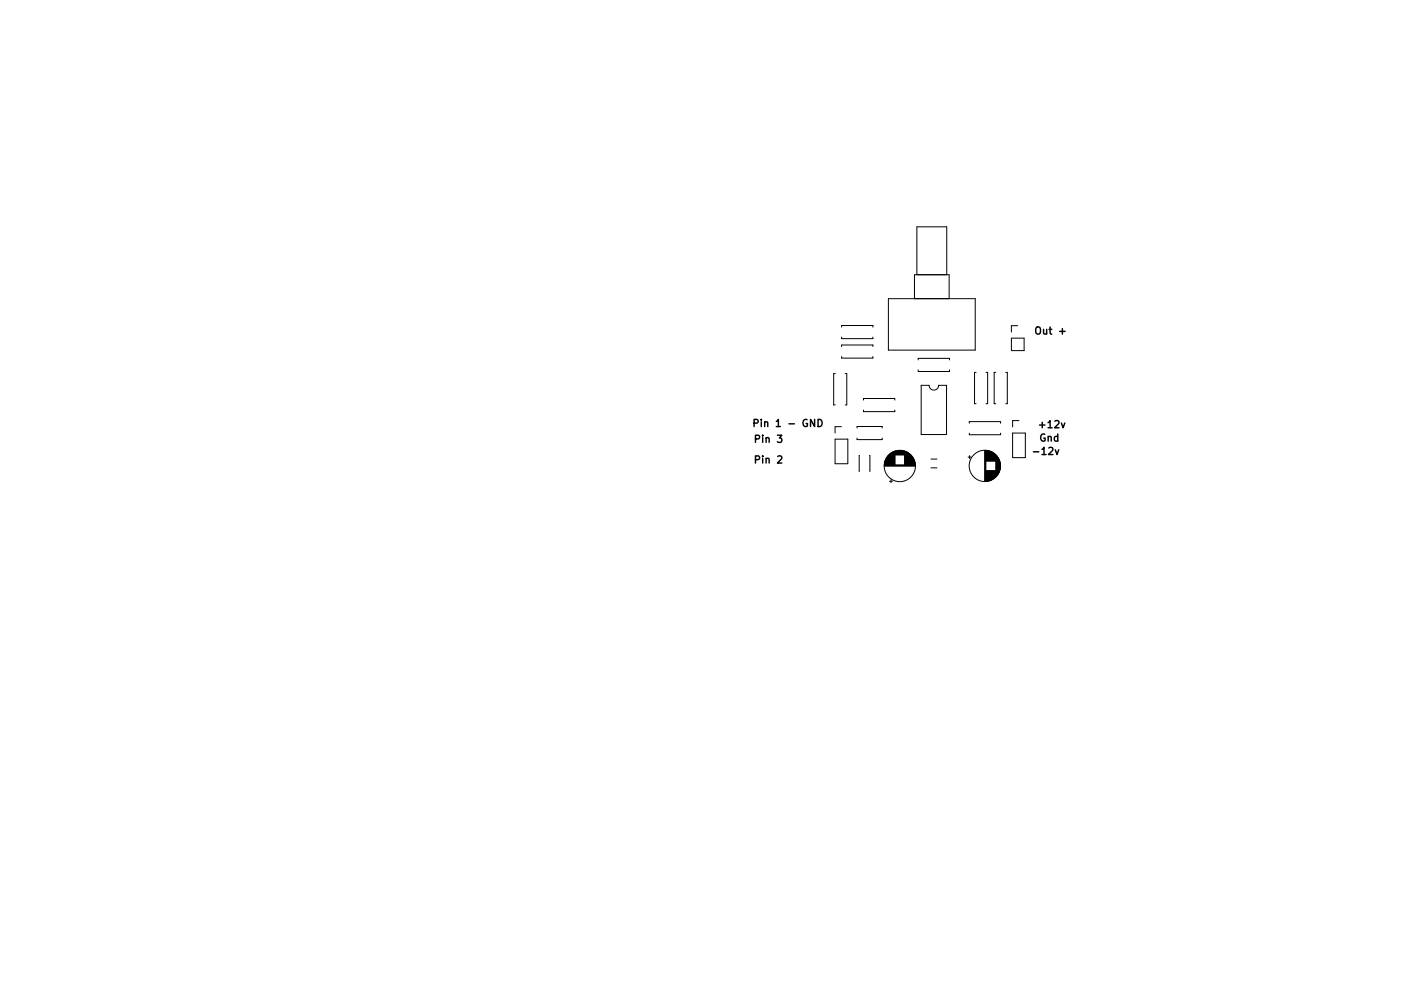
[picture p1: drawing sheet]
<svg xmlns="http://www.w3.org/2000/svg" width="297mm" height="210mm" viewBox="0 0 297 210" stroke-linecap="round" stroke-linejoin="round" font-family="sans-serif">
<defs><g id="words">
<g font-size="2.1">
<text x="216.8" y="69.8">Out +</text>
<text x="158.8" y="89.1">Pin 1 - GND</text>
<text x="217.4" y="89.4">+12v</text>
<text x="158" y="92.4">Pin 3</text>
<text x="216.3" y="95">-12v</text>
<text x="217.1" y="92.2">Gnd</text>
<text x="158" y="96.8">Pin 2</text>
</g>
</g></defs>
<path d="M157.5 88.4l.7-.1 .2-.2-.1-.4-.8-.1v1.5M170.9 87.6a.76 .76 0 0 1 .8 .7 .76 .76 0 0 1-.8 .8z" fill="none" stroke="#000" stroke-width=".3"/>
<g fill="none" stroke="#000" stroke-width=".21">
<path d="M191.5 57.4v-10h6.3v10M174.5 78h-.4v6.5h.4M175.8 68.3v-.3h6.5v.3M175.8 70.4v.3h6.5v-.3M175.8 72.4v-.4h6.5v.4M175.8 74.4v.4h6.5v-.4M176.6 78h.3v6.5h-.3M185.6 62.4h18.1v10.7h-18.1zM191 62.4v-5h7.3v5M191.8 75.2v-.4h6.5v.4M191.8 77.2v.4h6.5v-.4M203.9 77.8h-.3v6.5h.3"/>
<path d="M206 77.8h.3v6.5h-.3M208 77.8h-.3v6.5h.3M210.1 77.8h.3v6.5h-.3M211.3 70.6h2.6v2.6h-2.6zM212.6 68h-1.3v1.3M174.4 91.7h2.7v5.1h-2.7zM175.8 89.1h-1.4v1.3M179 89.4v-.4h5.3v.4M179 91.5v.3h5.3v-.3M179.5 95.1v3.3M180.4 83.5v-.3h6.5v.3M180.4 85.6v.3h6.5v-.3"/>
<path d="M181.6 95.1v3.3M184.7 97.2h6.5M184.7 97.3h6.5M184.7 97.1h6.5M184.7 97h2.2M184.7 96.9h2.2M184.8 96.9h2.1M184.8 96.8h2.1M184.8 96.7h2.1M184.8 96.6h2.1M184.8 96.5h2.1M184.9 96.4h2"/>
<path d="M184.9 96.3h2M184.9 96.2h2M184.9 96.1h2M185 96.1h1.9M185 96h1.9M185 95.9h1.9M185.1 95.8h1.8M185.1 95.7h1.8M185.2 95.6h1.7M185.2 95.5h1.7M185.3 95.5h1.6M185.3 95.4h1.6"/>
<path d="M185.4 95.4h1.5M185.4 95.3h1.5M185.5 95.2h1.4M185.5 95.1h1.4M185.6 95.1h1.3M185.7 95h4.6M185.7 94.9h4.5M185.8 94.9h4.3M185.9 94.8h4.1M186 94.7h4M186 94.7h3.9M186.1 94.6h3.7"/>
<path d="M186.2 94.6h3.5M186.2 94.5h3.5M186.3 94.5h3.3M186.5 94.4h3M186.5 94.4h2.9M186.6 94.3h2.7M186.8 94.3h2.3M186.9 94.2h2.1M187 94.2h1.9M187.3 94.1h1.3M187.6 94.1h.8M189 96.8h2.2"/>
<path d="M189 95.6h1.7M189 95.8h1.8M189 95.1h1.3M189 95.1h1.4M189 95.2h1.4M189 95.3h1.5M189 95.3l1.6 .1M189 95.4h1.6M189 95.5h1.6M189 95.5h1.7M189 95.7h1.8M189 95.9h1.9"/>
<path d="M189 96h1.9M189 96l1.9 .1M189 96.1h2M189 96.2h2M189 96.3h2M189 96.3l2.1 .1M189 96.4h2.1M189 96.5h2.1M189 96.5l2.1 .1M189 96.6h2.1M189 96.7h2.1M189 96.8h2.1"/>
<path d="M189 96.9h2.2M189 97h2.2M192.4 80.5h1.7a1 1 0 0 0 1 1 1 1 0 0 0 1-1h1.6v10.2h-5.3zM194.5 95.8h1.2M194.5 97.7h1.2M202.2 95.4h.6M202.5 88.4v-.4h6.5v.4M202.5 90.4v.4h6.5v-.4M202.5 95.1v.7M205.7 94v6.5M205.8 94v6.5M205.9 94.1v6.4"/>
<path d="M206 94.1v2.1M206 98.3v2.2M206.1 94.1v2.1M206.1 98.3v2.2M206.2 94.1v2.1M206.2 98.3v2.2M206.3 94.1v2.1M206.3 98.3v2.2M206.4 94.1v2.1M206.4 98.3v2.1M206.5 94.1v2.1M206.5 98.3v2.1"/>
<path d="M206.6 98.3l-.1 2.1M206.6 94.2v2M206.6 98.3v2.1M206.7 94.2v2M206.7 98.3v2.1M206.8 98.3l-.1 2.1M206.8 94.2v2M206.8 98.3v2M206.9 94.3v1.9M206.9 98.3v2M207 94.3v1.9M207 98.3v2"/>
<path d="M207 98.3v1.9M207.1 98.3l-.1 1.9M207.1 94.4v1.8M207.1 98.3v1.9M207.2 94.4v1.8M207.2 98.3v1.9M207.3 94.4v1.8M207.3 98.3v1.8M207.3 94.5v1.7M207.4 94.5v1.7M207.4 98.3v1.8M207.4 98.3v1.7"/>
<path d="M207.5 94.6v1.6M207.5 98.3v1.7M207.6 94.6v1.6M207.6 98.3v1.6M207.6 94.7v1.5M207.7 94.7v1.5M207.7 98.3v1.6M207.8 98.3l-.1 1.5M207.8 94.8v1.4M207.8 98.3v1.5M207.8 98.3v1.4M207.9 94.9v1.3"/>
<path d="M207.9 98.3v1.4M208 94.9v1.3M208 98.3v1.3M208 95v1.2M208 95v4.5M208.1 95.1v4.4M208.2 95.1v4.3M208.2 95.2v4.2M208.2 95.2v4.1M208.3 95.3v3.9M208.4 95.4v3.8M208.4 95.4v3.7"/>
<path d="M208.5 95.6v3.4M208.5 95.6v3.3M208.6 95.7v3.2M208.6 95.8v3M208.7 95.9v2.7M208.7 96v2.5M208.8 96.1v2.3M208.8 96.3v1.9M208.9 96.5v1.6M208.9 96.6v1.3M211.5 90.4h2.7v5.2h-2.7zM212.9 87.8h-1.4v1.3"/>
<path d="M185.8 100.5h.6M186.1 100.2v.6"/>
<circle cx="188" cy="97.3" r="3.3"/>
<circle cx="205.7" cy="97.3" r="3.3"/>
</g>
<use href="#words"/>
</svg>
